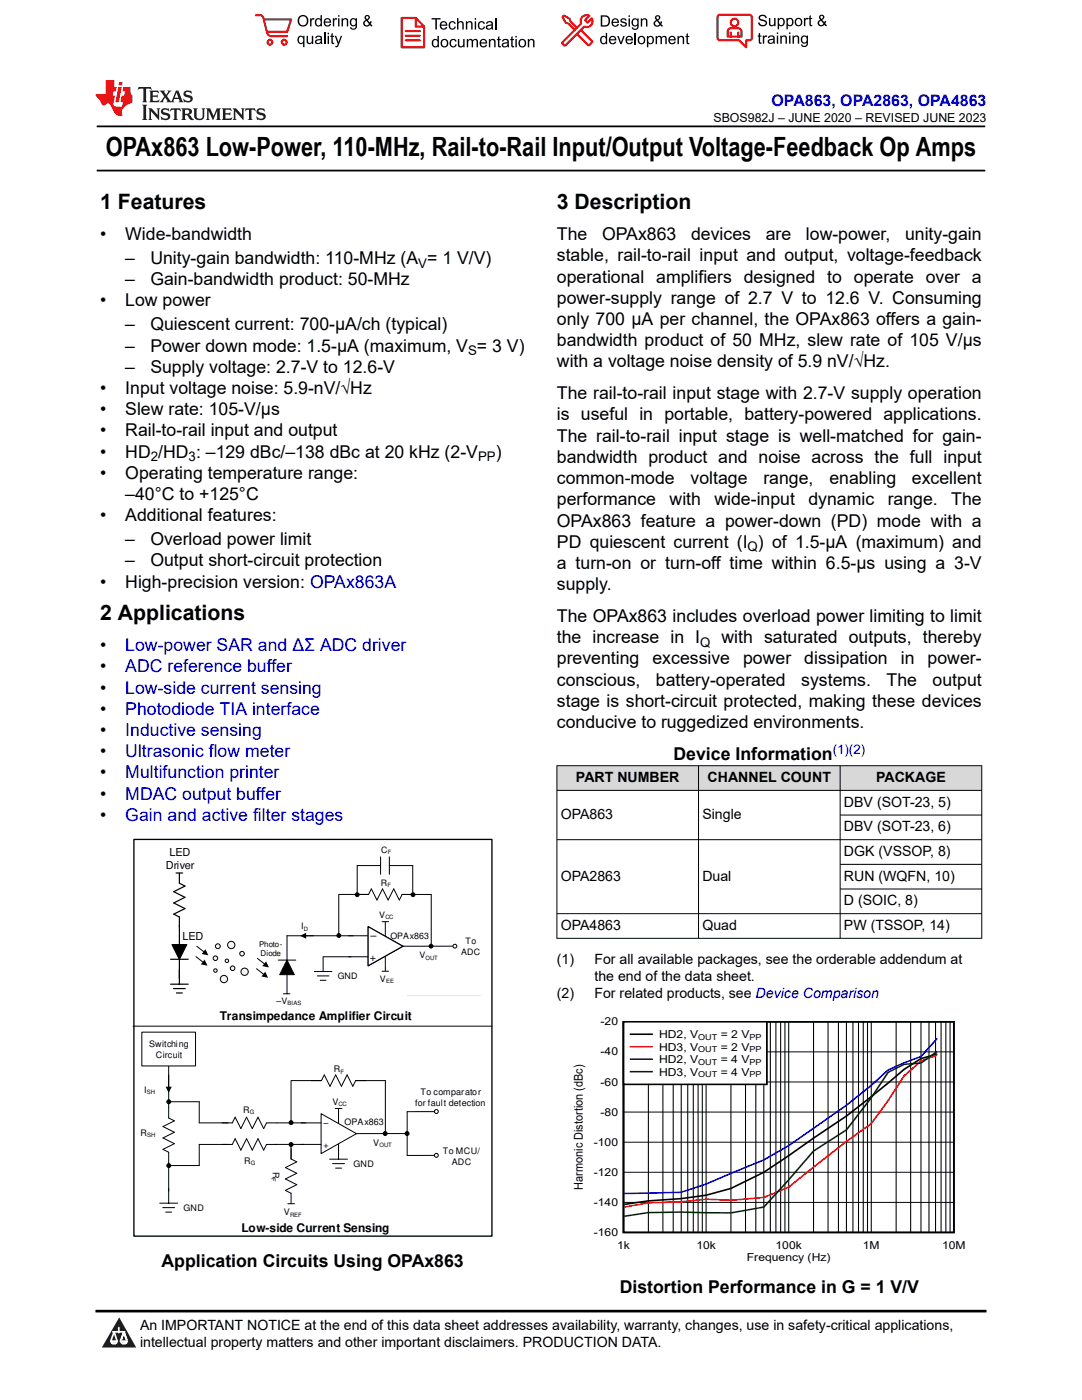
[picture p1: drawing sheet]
<svg xmlns="http://www.w3.org/2000/svg" width="216mm" height="279mm" viewBox="0 0 216 279" stroke-linecap="round" stroke-linejoin="round" font-family="sans-serif">
<defs><g id="words">
<text font-size="5.3" x="21.1" y="31.2">OPAx863 Low-Power, 110-MHz, Rail-to-Rail Input/Output Voltage-Feedback Op Amps</text>
<g font-size="4.2">
<text x="20" y="41.8">1 Features</text>
<text x="111.1" y="41.8">3 Description</text>
<text x="20" y="123.8">2 Applications</text>
</g>
<g font-size="3.5">
<text x="20" y="47.9">•</text>
<text x="25" y="47.9">Wide-bandwidth</text>
<text x="111.1" y="47.9">The</text>
<text x="120.1" y="47.9">OPAx863</text>
<text x="137.9" y="47.9">devices</text>
<text x="152.8" y="47.9">are</text>
<text x="160.8" y="47.9">low-power,</text>
<text x="180.6" y="47.9">unity-gain</text>
<text x="25" y="52.7">–</text>
<text x="30" y="52.7">Unity-gain bandwidth: 110-MHz (A = 1 V/V)</text>
<text x="111.1" y="52.2">stable, rail-to-rail input and output, voltage-feedback</text>
<text x="25" y="56.9">–</text>
<text x="30" y="56.9">Gain-bandwidth product: 50-MHz</text>
<text x="111.1" y="56.4">operational amplifiers designed to operate over a</text>
<text x="20" y="61.2">•</text>
<text x="25" y="61.2">Low power</text>
<text x="25" y="65.9">–</text>
<text x="30" y="65.9">Quiescent current: 700-µA/ch (typical)</text>
<text x="111.1" y="60.6">power-supply range of 2.7 V to 12.6 V. Consuming</text>
<text x="111.1" y="64.9">only 700 µA per channel, the OPAx863 offers a gain-</text>
<text x="25" y="70.2">–</text>
<text x="30" y="70.2">Power down mode: 1.5-µA (maximum, V = 3 V)</text>
<text x="111.1" y="69.1">bandwidth product of 50 MHz, slew rate of 105 V/µs</text>
<text x="25" y="74.4">–</text>
<text x="30" y="74.4">Supply voltage: 2.7-V to 12.6-V</text>
<text x="111.1" y="73.3">with a voltage noise density of 5.9 nV/√Hz.</text>
<text x="20" y="82.9">•</text>
<text x="20" y="78.6">•</text>
<text x="25" y="78.6">Input voltage noise: 5.9-nV/√Hz</text>
<text x="25" y="82.9">Slew rate: 105-V/µs</text>
<text x="111.1" y="79.7">The rail-to-rail input stage with 2.7-V supply operation</text>
<text x="111.1" y="83.9">is useful in portable, battery-powered applications.</text>
<text x="20" y="87.1">•</text>
<text x="25" y="87.1">Rail-to-rail input and output</text>
<text x="111.1" y="88.2">The rail-to-rail input stage is well-matched for gain-</text>
<text x="20" y="91.3">•</text>
<text x="20" y="95.6">•</text>
<text x="25" y="91.3">HD /HD : –129 dBc/–138 dBc at 20 kHz (2-V</text>
<text x="25" y="95.6">Operating temperature range:</text>
<text x="98.9" y="91.3">)</text>
<text x="111.1" y="92.4">bandwidth product and noise across the full input</text>
<text x="25" y="99.8">–40°C to +125°C</text>
<text x="111.1" y="100.9">performance</text>
<text x="111.1" y="96.6">common‑mode</text>
<text x="133.6" y="100.9">with</text>
<text x="137.8" y="96.6">voltage</text>
<text x="142.6" y="100.9">wide-input</text>
<text x="152.3" y="96.6">range,</text>
<text x="161.3" y="100.9">dynamic</text>
<text x="165.5" y="96.6">enabling</text>
<text x="177.1" y="100.9">range.</text>
<text x="182" y="96.6">excellent</text>
<text x="189.8" y="100.9">The</text>
<text x="20" y="104">•</text>
<text x="25" y="104">Additional features:</text>
<text x="111.1" y="105.1">OPAx863 feature a power-down (PD) mode with a</text>
<text x="25" y="108.8">–</text>
<text x="25" y="113">–</text>
<text x="30" y="108.8">Overload power limit</text>
<text x="30" y="113">Output short-circuit protection</text>
<text x="111.1" y="109.3">PD quiescent current (I ) of 1.5-µA (maximum) and</text>
<text x="111.1" y="113.6">a turn-on or turn-off time within 6.5-µs using a 3-V</text>
<text x="20" y="117.3">•</text>
<text x="25" y="117.3">High-precision version: OPAx863A</text>
<text x="111.1" y="117.8">supply.</text>
<text x="111.1" y="124.1">The OPAx863 includes overload power limiting to limit</text>
<text x="20" y="130">•</text>
<text x="111.1" y="128.4">the increase in I</text>
<text x="144" y="128.4">with saturated outputs, thereby</text>
<text x="20" y="134.2">•</text>
<text x="111.1" y="132.6">preventing</text>
<text x="111.1" y="136.8">conscious,</text>
<text x="130.2" y="132.6">excessive</text>
<text x="130.9" y="136.8">battery-operated</text>
<text x="148.3" y="132.6">power</text>
<text x="159.9" y="136.8">systems.</text>
<text x="160.5" y="132.6">dissipation</text>
<text x="176.9" y="136.8">The</text>
<text x="179.8" y="132.6">in</text>
<text x="185.1" y="132.6">power-</text>
<text x="186.1" y="136.8">output</text>
<text x="20" y="138.4">•</text>
<text x="20" y="142.7">•</text>
<text x="111.1" y="141.1">stage is short-circuit protected, making these devices</text>
<text x="20" y="146.9">•</text>
<text x="111.1" y="145.3">conducive to ruggedized environments.</text>
<text x="20" y="151.1">•</text>
<text x="20" y="155.4">•</text>
<text x="134.4" y="151.7">Device Information</text>
<text x="20" y="159.6">•</text>
<text x="20" y="163.8">•</text>
<text x="32.2" y="252.8">Application Circuits Using OPAx863</text>
<text x="123.7" y="258.1">Distortion Performance in G = 1 V/V</text>
</g>
<g font-size="3.5" fill="#00f">
<text x="25" y="130">Low-power SAR and ΔΣ ADC driver</text>
<text x="25" y="134.2">ADC reference buffer</text>
<text x="25" y="138.4">Low-side current sensing</text>
<text x="25" y="142.7">Photodiode TIA interface</text>
<text x="25" y="146.9">Inductive sensing</text>
<text x="25" y="151.1">Ultrasonic flow meter</text>
<text x="25" y="155.4">Multifunction printer</text>
<text x="25" y="159.6">MDAC output buffer</text>
<text x="25" y="163.8">Gain and active filter stages</text>
</g>
<text font-size="3.2" fill="#00f" x="154" y="21.1">OPA863, OPA2863, OPA4863</text>
<g font-size="2.8">
<text x="114.9" y="156.1">PART NUMBER</text>
<text x="141.2" y="156.1">CHANNEL COUNT</text>
<text x="168.4" y="161">DBV (SOT-23, 5)</text>
<text x="174.8" y="156.1">PACKAGE</text>
<text x="111.9" y="163.5">OPA863</text>
<text x="140.2" y="163.5">Single</text>
<text x="168.4" y="165.9">DBV (SOT-23, 6)</text>
<text x="168.4" y="170.9">DGK (VSSOP, 8)</text>
<text x="111.9" y="175.8">OPA2863</text>
<text x="140.2" y="175.8">Dual</text>
<text x="168.4" y="175.8">RUN (WQFN, 10)</text>
<text x="111.9" y="185.6">OPA4863</text>
<text x="140.2" y="185.6">Quad</text>
<text x="168.4" y="180.7">D (SOIC, 8)</text>
<text x="168.4" y="185.6">PW (TSSOP, 14)</text>
<text x="111.1" y="192.4">(1)</text>
<text x="118.6" y="192.4">For all available packages, see the orderable addendum at</text>
<text x="118.6" y="195.8">the end of the data sheet.</text>
<text x="111.1" y="199.2">(2)</text>
<text x="118.6" y="199.2">For related products, see Device Comparison</text>
<text x="27.9" y="265.5">An IMPORTANT NOTICE at the end of this data sheet addresses availability, warranty, changes, use in safety-critical applications,</text>
<text x="27.9" y="268.9">intellectual property matters and other important disclaimers. PRODUCTION DATA.</text>
</g>
<g font-size="2.6">
<text x="83.5" y="53.4">V</text>
<text x="93.4" y="70.9">S</text>
<text x="30.1" y="92">2</text>
<text x="37.6" y="92">3</text>
<text x="95.4" y="92">PP</text>
<text x="149.2" y="110">Q</text>
<text x="139.7" y="129.1">Q</text>
</g>
<text font-size="2.6" fill="#00f" x="166.2" y="150.5">(1)(2)</text>
<text font-size="2.5" x="142.4" y="24.3">SBOS982J – JUNE 2020 – REVISED JUNE 2023</text>
<g font-size="2.4">
<text x="43.9" y="203.6">Transimpedance Amplifier Circuit</text>
<text x="116.3" y="237.4" transform="rotate(-90 116.3 237.4)">Harmonic Distortion (dBc)</text>
<text x="48.2" y="245.9">Low-side Current Sensing</text>
</g>
<g font-size="2.2">
<text x="33.1" y="173.4">Driver</text>
<text x="33.9" y="170.9">LED</text>
<text x="36.4" y="187.6">LED</text>
<text x="73.8" y="191.8">+</text>
<text x="73.9" y="187.4">±</text>
<text x="119.8" y="204.6">-20</text>
<text x="131.5" y="207.2">HD2, V</text>
<text x="131.5" y="209.7">HD3, V</text>
<text x="143.8" y="209.7">= 2 V</text>
<text x="143.8" y="207.2">= 2 V</text>
<text x="119.8" y="210.6">-40</text>
<text x="131.5" y="212.2">HD2, V</text>
<text x="131.5" y="214.7">HD3, V</text>
<text x="143.8" y="212.2">= 4 V</text>
<text x="143.8" y="214.7">= 4 V</text>
<text x="119.8" y="216.6">-60</text>
<text x="119.8" y="222.6">-80</text>
<text x="118.5" y="228.7">-100</text>
<text x="118.5" y="234.7">-120</text>
<text x="118.5" y="240.7">-140</text>
<text x="118.5" y="246.7">-160</text>
<text x="123.1" y="249.2">1k</text>
<text x="138.9" y="249.2">10k</text>
<text x="149" y="251.7">Frequency (Hz)</text>
<text x="154.7" y="249.2">100k</text>
<text x="172.2" y="249.2">1M</text>
<text x="188" y="249.2">10M</text>
</g>
<g font-size="1.8">
<text x="76.1" y="170.2">C</text>
<text x="76" y="176.8">R</text>
<text x="60.1" y="185.5">I</text>
<text x="75.7" y="183.2">V</text>
<text x="77.9" y="187.4">OPAx863</text>
<text x="83.7" y="191.3">V</text>
<text x="92" y="190.6">ADC</text>
<text x="92.9" y="188.4">To</text>
<text x="67.4" y="195.4">GND</text>
<text x="75.8" y="195.9">V</text>
<text x="55.2" y="200.4">±V</text>
<text x="29.8" y="208.9">Switching</text>
<text x="31.1" y="211.1">Circuit</text>
<text x="66.6" y="214">R</text>
<text x="28.8" y="218.2">I</text>
<text x="66.3" y="220.4">V</text>
<text x="82.8" y="220.7">for fault detection</text>
<text x="83.9" y="218.5">To comparator</text>
<text x="28" y="226.7">R</text>
<text x="48.5" y="222.2">R</text>
<text x="64.6" y="224.8">±</text>
<text x="68.8" y="224.5">OPAx863</text>
<text x="48.7" y="232.3">R</text>
<text x="54.4" y="233.8" transform="rotate(90 54.4 233.8)">R</text>
<text x="64.6" y="229.1">+</text>
<text x="70.6" y="232.9">GND</text>
<text x="74.5" y="228.7">V</text>
<text x="88.4" y="230.3">To MCU/</text>
<text x="90.1" y="232.6">ADC</text>
<text x="36.6" y="241.7">GND</text>
<text x="56.6" y="242.6">V</text>
</g>
<g font-size="1.6">
<text x="51.7" y="188.9">Photo-</text>
<text x="52" y="190.8">Diode</text>
<text x="139.3" y="207.6">OUT</text>
<text x="149.5" y="207.6">PP</text>
<text x="139.3" y="212.5">OUT</text>
<text x="139.3" y="215">OUT</text>
<text x="139.3" y="210">OUT</text>
<text x="149.5" y="210">PP</text>
<text x="149.5" y="212.5">PP</text>
<text x="149.5" y="215">PP</text>
</g>
<g font-size="1.2">
<text x="77.4" y="170.5">F</text>
<text x="77.3" y="177.1">F</text>
<text x="60.6" y="185.7">D</text>
<text x="76.9" y="183.4">CC</text>
<text x="84.9" y="191.5">OUT</text>
<text x="77" y="196.2">EE</text>
<text x="57.4" y="200.7">BIAS</text>
<text x="68" y="214.2">F</text>
<text x="29.3" y="218.4">SH</text>
<text x="67.6" y="220.7">CC</text>
<text x="29.4" y="226.9">SH</text>
<text x="49.9" y="222.4">G</text>
<text x="50.1" y="232.5">G</text>
<text x="75.7" y="229">OUT</text>
<text x="54.2" y="235.2" transform="rotate(90 54.2 235.2)">F</text>
<text x="57.9" y="242.8">REF</text>
</g>
</g></defs>
<path d="M19.3 25.2h177.3M19.3 34h177.3" fill="none" stroke="#000" stroke-width=".35"/>
<path d="M26.7 167.5h71.5v79.2h-71.5z" fill-rule="evenodd" fill="#fff"/>
<path d="M26.7 167.5h71.5v79.2h-71.5z" fill="none" stroke="#000" stroke-width=".26"/>
<path d="M73.5 185l6.9 3.9-6.9 3.8z" fill="#91d050"/>
<path d="M67.6 178.6v8.2M67.6 178.5h5.9l.6-1.1 1.1 2.2 1.1-2.2 1.1 2.2 1.2-2.2 1.1 2.2 .5-1.1h5.8v10.3M57.3 186.8h16.2M64.5 190.9h9M73.5 185l6.9 3.9-6.9 3.8zM80.4 188.8v.1M90.3 188.8h-9.9" fill="none" stroke="#000" stroke-width=".2"/>
<circle cx="90.8" cy="188.8" r=".38" fill="#fff"/>
<g fill="none" stroke="#000" stroke-width=".2">
<path d="M75.9 172.7h-4.6v5.8M75.9 171v3.5M77.7 172.7h4.7v5.8M77.7 171v3.5M53.5 194.3l-1.5 1.1M53.5 196l-1.5 1.2M55.5 191.6h3.5M56.5 198.3h1.4M57.3 191.6l1.4 2.9h-2.9zM57.3 186.7v4.9M57.3 194.5v3.8M60.9 186.8h1.6"/>
<path d="M62.7 193.9h3.5M63.3 194.8h2.3M63.9 195.6h1.2M64.5 191v2.9M76.2 193.8h1.3M76.2 183.9h1.3M76.9 184v2.9M76.9 190.9v2.9M81.2 195.8h14.8v2.7h-14.8z"/>
<circle cx="71.3" cy="178.6" r=".38"/>
<circle cx="82.4" cy="178.6" r=".38"/>
<circle cx="67.6" cy="186.7" r=".38"/>
<circle cx="86" cy="188.8" r=".38"/>
<circle cx="90.8" cy="188.8" r=".38"/>
</g>
<g fill="#000">
<path d="M34.3 188.5h3l-1.5 2.9zM53 193.9l1.4-.2-.6 1.2zM53 195.7l1.4-.3-.6 1.2zM57.3 191.6l1.4 2.9h-2.9zM59.9 186.8l1.2-.6v1.1z"/>
<circle cx="71.3" cy="178.6" r=".38"/>
<circle cx="82.4" cy="178.6" r=".38"/>
<circle cx="67.6" cy="186.7" r=".38"/>
<circle cx="86" cy="188.8" r=".38"/>
</g>
<path d="M35.1 174.2h1.3M35.8 174.3v2l1.1 .5-2.2 1.2 2.2 1.1-2.2 1.1 2.2 1.1-2.2 1.1 1.1 .6v2M34 191.4h3.6M34 196.4h3.6M34.3 188.5h3l-1.5 2.9zM34.6 197.3h2.4M35.2 198.2h1.2M35.8 184.7v3.8M35.8 191.4v5" fill="none" stroke="#000" stroke-width=".24"/>
<path d="M51.7 193.3h2.9v4.3h-2.9z" fill-rule="evenodd" fill="#fff"/>
<path d="M51.2 193.3l1.5 1.2M51.4 191.3l1.4 1.1" fill="none" stroke="#000" stroke-width=".2"/>
<path d="M52.9 193.9l.6 1.2-1.3-.2zM53.1 191.9l.6 1.2-1.4-.3z" fill="#000"/>
<circle cx="46.1" cy="188.6" r=".73" fill="#f5f5f5"/>
<circle cx="46.1" cy="188.6" r=".73" fill="none" stroke="#000" stroke-width=".2"/>
<circle cx="48.8" cy="193.9" r=".73" fill="#f5f5f5"/>
<circle cx="48.8" cy="193.9" r=".73" fill="none" stroke="#000" stroke-width=".2"/>
<circle cx="44.7" cy="195.4" r=".73" fill="#f5f5f5"/>
<circle cx="44.7" cy="195.4" r=".73" fill="none" stroke="#000" stroke-width=".2"/>
<circle cx="45.3" cy="191.8" r=".35" fill="#f5f5f5"/>
<circle cx="45.3" cy="191.8" r=".35" fill="none" stroke="#000" stroke-width=".2"/>
<circle cx="48.3" cy="190.3" r=".46" fill="#f5f5f5"/>
<circle cx="48.3" cy="190.3" r=".46" fill="none" stroke="#000" stroke-width=".2"/>
<circle cx="46.4" cy="193.2" r=".46" fill="#f5f5f5"/>
<circle cx="46.4" cy="193.2" r=".46" fill="none" stroke="#000" stroke-width=".2"/>
<circle cx="43" cy="191.2" r=".46" fill="#f5f5f5"/>
<circle cx="43" cy="191.2" r=".46" fill="none" stroke="#000" stroke-width=".2"/>
<circle cx="43" cy="193.7" r=".35" fill="#f5f5f5"/>
<g fill="none" stroke="#000" stroke-width=".2">
<path d="M39.1 190.9l1.5 1.2M39.3 188.8l1.4 1.2"/>
<circle cx="43" cy="193.7" r=".35"/>
</g>
<path d="M40.8 191.5l.6 1.2-1.3-.2zM41 189.4l.6 1.3-1.3-.3z" fill="#000"/>
<circle cx="43.5" cy="188.8" r=".49" fill="#f5f5f5"/>
<circle cx="43.5" cy="188.8" r=".49" fill="none" stroke="#000" stroke-width=".2"/>
<path d="M73.4 184.9l7 3.9-7 4z" fill="#fff"/>
<path d="M73.4 184.9l7 3.9-7 4zM80.4 188.8v.1" fill="none" stroke="#000" stroke-width=".24"/>
<path d="M79.9 194.7h17.5v3.8h-17.5z" fill-rule="evenodd" fill="#fff"/>
<path d="M79.9 194.7h17.5v3.8h-17.5z" fill="none" stroke="#fff" stroke-width=".26"/>
<path d="M64.1 222.3l7 3.9-7 4z" fill="#fff"/>
<path d="M60.1 224.1h4M60.1 228.4h4M64.1 222.3l7 3.9-7 4zM71.1 226.2v.1" fill="none" stroke="#000" stroke-width=".2"/>
<g fill="#fff">
<path d="M64.5 227.6h1.3v1.6h-1.3z" fill-rule="evenodd"/>
<path d="M64.5 223.3h1.3v1.6h-1.3z" fill-rule="evenodd"/>
</g>
<g fill="none" stroke="#000" stroke-width=".2">
<path d="M33.7 219.9h6.1v4.2h6.6l.5-1.1 1.2 2.2 1.1-2.2 1.1 2.2 1.2-2.2 1.1 2.2 .6-1.1h7.8M33.7 212.7v10.4l1.1 .6-2.3 1.1 2.3 1.2-2.3 1.1 2.3 1.1-2.3 1.2 1.2 .6v2M58.1 215.7v8.4M58.1 215.7h6l.6-1.2 1.1 2.3 1.2-2.3 1.1 2.3 1.2-2.3 1.1 2.3 .6-1.1h5.9v10.5M33.7 237.1v3M44.3 228.4h2.1l.5-1.1 1.2 2.2 1.1-2.2 1.1 2.2 1.2-2.2 1.1 2.2 .6-1.1h2M45.5 228.4h-5.7v4.2h-6.1M54.9 228.4h5.7M58.1 228.4v2.9M58.1 231.3l1.1 .6-2.3 1.1 2.3 1.2-2.3 1.1 2.3 1.1-2.3 1.2 1.2 .5v2.1M58.1 229.3v2M81.2 226.2h-10.1"/>
<path d="M31.9 240.1h3.5M32.5 241h2.3M33.1 241.9h1.2M57.4 240.2h1.4"/>
</g>
<circle cx="87.1" cy="230.6" r=".39" fill="#fff"/>
<g fill="none" stroke="#000" stroke-width=".2">
<path d="M86.6 221.9h-5.4v8.7h5.4"/>
<circle cx="87.1" cy="230.6" r=".39"/>
</g>
<circle cx="87.1" cy="221.8" r=".39" fill="#fff"/>
<circle cx="87.1" cy="221.8" r=".39" fill="none" stroke="#000" stroke-width=".2"/>
<path d="M28.3 206h10.7v6.7h-10.7z" fill-rule="evenodd" fill="#fff"/>
<g fill="none" stroke="#000" stroke-width=".2">
<path d="M26.6 204.8h71.6M28.3 206h10.7v6.7h-10.7zM33.7 214.5v2.5M33.7 232v5.7M65.8 231.3h3.5M66.4 232.2h2.3M66.9 221.2h1.3M67 233.1h1.1M67.5 221.3l.1 2.9M67.6 228.4v2.9"/>
<circle cx="33.7" cy="219.9" r=".39"/>
<circle cx="33.7" cy="232.6" r=".39"/>
<circle cx="58.1" cy="224" r=".39"/>
<circle cx="58.1" cy="228.4" r=".39"/>
<circle cx="76.9" cy="226.2" r=".39"/>
<circle cx="81.2" cy="226.2" r=".39"/>
</g>
<g fill="#000">
<path d="M33 216.9h1.3l-.6 1.2z"/>
<circle cx="33.7" cy="219.9" r=".39"/>
<circle cx="33.7" cy="232.6" r=".39"/>
<circle cx="58.1" cy="224" r=".39"/>
<circle cx="58.1" cy="228.4" r=".39"/>
<circle cx="76.9" cy="226.2" r=".39"/>
<circle cx="81.2" cy="226.2" r=".39"/>
</g>
<g fill="#d8d8d8">
<path d="M111.1 152.8h84.8v4.9h-84.8z" fill-rule="evenodd"/>
<path d="M111.2 152.9h28.1v4.8h-28.1z" fill-rule="evenodd"/>
<path d="M139.4 152.9h28.2v4.8h-28.2z" fill-rule="evenodd"/>
<path d="M167.7 152.9h28.1v4.8h-28.1z" fill-rule="evenodd"/>
</g>
<g fill="none" stroke="#000" stroke-width=".2">
<path d="M111.1 152.8h84.9M111.1 157.7h84.9M111.1 152.8v34.5M139.4 152.8v34.5M167.6 152.8v34.5M195.9 152.8v34.5M111.1 167.6h84.9M167.6 162.7h28.4M167.6 172.5h28.4M167.6 177.4h28.4M111.1 187.3h84.9M196 182.3h-84.9"/>
<path d="M124.4 215.9h65.9M124.4 209.9h65.9M129.4 203.9v42.1M132.3 203.9v42.1M134.3 203.9v42.1M135.9 203.9v42.1M137.2 203.9v42.1M138.3 203.9v42.1M139.3 203.9v42.1M140.1 203.9v42.1M140.9 203.9v42.1M145.8 203.9v42.1"/>
<path d="M148.8 203.9v42.1M150.8 203.9v42.1M152.4 203.9v42.1M153.7 203.9v42.1M154.8 203.9v42.1M155.8 203.9v42.1M156.6 203.9v42.1M157.4 203.9v42.1M162.3 203.9v42.1M165.2 203.9v42.1M167.3 203.9v42.1M168.9 203.9v42.1"/>
<path d="M170.2 203.9v42.1M171.3 203.9v42.1M172.3 203.9v42.1M173.1 203.9v42.1M173.9 203.9v42.1M178.8 203.9v42.1M181.7 203.9v42.1M183.8 203.9v42.1M185.4 203.9v42.1M186.7 203.9v42.1M187.8 203.9v42.1M188.7 203.9v42.1"/>
<path d="M189.6 203.9v42.1M124.4 240h65.9M124.4 233.9h65.9M124.4 227.9h65.9M124.4 221.9h65.9"/>
</g>
<path d="M124.4 203.9h65.9v42.1h-65.9zM187 210.3l-3.2 1-3.4 2.1a159.8 159.8 0 0 1-18.1 13.7l-9.9 6.8-6.6 3.3-4.9 1.3-5 .7-6.5 .5-4.8 .7" fill="none" stroke="#000" stroke-width=".33"/>
<path d="M187 210.6l-3.2 1.2-3.4 2.9-3.2 4.9-3.3 4.6-5 3.6-11.5 9.1-5 2.1-6.6 .5-4.9-.2-5 .5-6.5 .3-4.8 .8" fill="none" stroke="#f00" stroke-width=".33"/>
<path d="M187 207.2l-3.2 3.7-3.4 1.2-3.2 1.4-3.3 3.1-5 4-11.5 8-5 2.9-11.5 4.8-5 1.6-11.3 .3" fill="none" stroke="#00f" stroke-width=".33"/>
<path d="M187 209.8l-3.2 2.4-3.4 .2-3.2 1.6-3.3 5.1-5 6.4-6.6 4.2-4.9 5.8-5 5.4-6.6 1.2-9.9-.2-6.5 .1-4.8 .7" fill="none" stroke="#008000" stroke-width=".33"/>
<path d="M124.4 203.9h28.6v12.5h-28.6z" fill-rule="evenodd" fill="#fff"/>
<path d="M124.4 203.9h28.6v12.5h-28.6zM125.8 206.4h4.3" fill="none" stroke="#000" stroke-width=".33"/>
<path d="M125.8 208.9h4.3" fill="none" stroke="#f00" stroke-width=".33"/>
<path d="M125.8 211.4h4.3" fill="none" stroke="#00f" stroke-width=".33"/>
<path d="M125.8 213.9h4.3" fill="none" stroke="#008000" stroke-width=".33"/>
<path d="M0 0h215.9v23.8h-215.9z" fill-rule="evenodd" fill="#fff"/>
<path d="M27.7 17.4l-.2 .6 .5-.3h.6v.1v2.2l-.2 .4h1l-.2-.4v-2.2v-.1h.5l.5 .3-.1-.6zM29.8 18.1l.2 .4v1.5l-.2 .4h1.9l.1-.6a1.08 1.08 0 0 1-1.3 .2v-.7h.6l.4 .2v-.6l-.4 .2h-.6v-.6l.2-.1a1 1 0 0 1 1 .2l-.1-.5zM31.8 18.1l1 1.1-1 1.2h.9l-.2-.2 .4-.7 .5 .7-.2 .2h1.6l-.2-.2 .1-.4h1l.1 .4-.1 .2h.9l-.2-.3-.8-2h-.5l-1 2.2-.8-1.1 .9-1.1h-.8l.2 .2-.5 .7-.3-.7 .1-.2zM35.2 18.5l.4 1h-.8zM36.8 18.2a.65 .65 0 0 0-.2 .7 .65 .65 0 0 0 .6 .5l.7 .2 .1 .2a.79 .79 0 0 1-.7 .4 .79 .79 0 0 1-.7-.5l.1 .7 .2-.1a.93 .93 0 0 0 1.1 .1 .93 .93 0 0 0 .4-1 1.46 1.46 0 0 0-1.2-.6l-.1-.3a1.09 1.09 0 0 1 1.2 .2l-.2-.6-.1 .1-.6-.2zM28.4 20.9l.2 .4v2.3l-.2 .3h1l-.2-.3v-2.3l.2-.4zM29.6 21.6l.2 .4v1.6l-.2 .3h.8l-.3-.3v-1.4l1.7 1.8v-2l.2-.4h-.8l.2 .2 .1 1.1-1.2-1.3zM32.3 21.8a.65 .65 0 0 0-.2 .7 .65 .65 0 0 0 .7 .4l.6 .2 .1 .2a.79 .79 0 0 1-.7 .4 .79 .79 0 0 1-.7-.5l.1 .7 .2-.1a.93 .93 0 0 0 1.1 .1 .93 .93 0 0 0 .4-.9 1.46 1.46 0 0 0-1.2-.6l-.1-.4a1.09 1.09 0 0 1 1.2 .2l-.2-.6-.1 .1-.6-.1zM34.1 21.6l-.1 .7a.63 .63 0 0 1 .7-.4l.1 1.7-.3 .3h1l-.2-.3v-1.7a.66 .66 0 0 1 .8 .4l-.1-.7zM36.2 21.6l.2 .4v1.6l-.2 .3h.9l-.2-.2v-.7h.5l.1 .2a.79 .79 0 0 0 1.2 .6l-1-.9a.61 .61 0 0 0 .6-.6 .61 .61 0 0 0-.5-.6zM36.9 21.9h.2a.47 .47 0 0 1 .5 .1 .47 .47 0 0 1 .1 .5l-.2 .2h-.6zM38.5 21.6l.2 .2a2.27 2.27 0 0 0 .4 2 1.04 1.04 0 0 0 1.7-.7v-1.3l.2-.2h-.8l.2 .4v1.1a.6 .6 0 0 1-.6 .6 .6 .6 0 0 1-.6-.6v-1.1l.3-.4zM41.1 21.6l.2 .4v1.6l-.2 .3h.7l-.2-.3v-1.5l.9 1.9 .8-1.9v1.5l-.2 .3h1l-.3-.3v-1.6l.3-.4h-.8l-.7 1.5-.7-1.5zM44.3 21.6l.2 .4v1.6l-.2 .3h1.9l.1-.5a1.09 1.09 0 0 1-1.3 .1v-.6h.6l.4 .1v-.6l-.4 .2h-.6v-.6l.2-.1a1.01 1.01 0 0 1 1 .3l-.1-.6zM46.4 21.6l.3 .4v1.6l-.3 .3h.8l-.2-.3v-1.4l1.6 1.8v-2l.2-.4h-.7l.2 .2v1.1l-1.2-1.3zM49 21.6l-.1 .7a.63 .63 0 0 1 .8-.4v1.7l-.3 .3h1l-.2-.3v-1.7a.66 .66 0 0 1 .8 .4l-.1-.7zM51.4 21.8a.65 .65 0 0 0-.2 .7 .65 .65 0 0 0 .6 .4l.6 .2 .2 .2a.79 .79 0 0 1-.8 .4 .79 .79 0 0 1-.6-.5l.1 .7 .2-.1a.93 .93 0 0 0 1 .1 .93 .93 0 0 0 .5-.9 1.46 1.46 0 0 0-1.3-.6l-.1-.4a1.09 1.09 0 0 1 1.3 .2l-.2-.6-.2 .1-.5-.1z" fill="#231f20"/>
<path d="M21.1 16v2.8h-2.1l.1 .3 .9 1a.95 .95 0 0 0 .9 .9 .59 .59 0 0 1 .6-.4 .59 .59 0 0 1 .5 .4l.4 .8a1.59 1.59 0 0 0 2.1 1.3 1.61 1.61 0 0 1 1-2.2l1-.4-.1-1.5a1.59 1.59 0 0 1-.4-1.6h-1.4l-.2 .9h.5l-.1 .8h-.5l-.2 1v.2l.4 .1-.2 .9h-.6a.73 .73 0 0 1-1.1-.7l.3-1.5h-.5l.2-.8h.5l.2-.9h-.5v-1.4zM23.6 17.4l-.6 3h.7l.6-3zM23.8 16.4l-.1 .7h.7l.1-.7z" fill="#ed1c24"/>
<g fill="#000">
<path d="M59.4 4.2a1.12 1.12 0 0 1 2.2 0 1.12 1.12 0 0 1-2.2 0zM59.9 3.5a.89 .89 0 0 0-.1 1.1 .89 .89 0 0 0 1.1 .4 .88 .88 0 0 0 .3-1.3 .88 .88 0 0 0-1.3-.2z" fill-rule="evenodd"/>
<path d="M59.5 7.3l.5-.2 .5 .3v-.3h.3v2.3h-.3v-.8a.74 .74 0 0 1-1 0 .74 .74 0 0 1-.1-1zM59.8 7.5a.57 .57 0 0 0-.2 .7 .57 .57 0 0 0 .8 .2 .57 .57 0 0 0 .1-.7 .57 .57 0 0 0-.7-.2z" fill-rule="evenodd"/>
<path d="M61.9 3.6h.2v.3l.2-.2 .3-.1 .2 .1-.1 .3a.36 .36 0 0 0-.5 0 .36 .36 0 0 0 0 .4v.9h-.3z" fill-rule="evenodd"/>
<path d="M61.2 7.1h.3v.9a.41 .41 0 0 0 .4 .6 .41 .41 0 0 0 .3-.6v-.9h.3v1.7h-.2v-.3a.58 .58 0 0 1-.7 .3 .58 .58 0 0 1-.4-.6z" fill-rule="evenodd"/>
<path d="M63 3.8l.5-.2 .5 .2v-.8h.2v2.3h-.2v-.2a.75 .75 0 0 1-1-.1 .75 .75 0 0 1-.1-1zM63.2 4a.57 .57 0 0 0-.1 .7 .57 .57 0 0 0 .8 .2 .57 .57 0 0 0 .1-.7 .57 .57 0 0 0-.8-.2z" fill-rule="evenodd"/>
<path d="M63 7.3a.74 .74 0 0 1 1-.1 .74 .74 0 0 1 .3 .9v.7h-.3v-.2a.57 .57 0 0 1-.8 .2 .57 .57 0 0 1-.2-.8l1-.3a.41 .41 0 0 0-.4-.4 .41 .41 0 0 0-.4 .4l-.3-.1zM63.2 8.2a.35 .35 0 0 0 .2 .5 .35 .35 0 0 0 .5-.3l.1-.4z" fill-rule="evenodd"/>
<path d="M65.4 6.5h.3v.3h-.3zM65.4 7.1h.3v1.7h-.3z" fill-rule="evenodd"/>
<path d="M64.8 3.8a.76 .76 0 0 1 .9-.1 .76 .76 0 0 1 .4 .8h-1.2a.47 .47 0 0 0 .3 .6 .47 .47 0 0 0 .6-.4l.3 .1a.82 .82 0 0 1-1.3 .3 .82 .82 0 0 1 0-1.3zM65 4l-.1 .3h.9l-.3-.4z" fill-rule="evenodd"/>
<path d="M66.4 3.6h.3v.3l.1-.2 .4-.1 .1 .1-.1 .3a.36 .36 0 0 0-.4 0 .36 .36 0 0 0-.1 .4v.9h-.3z" fill-rule="evenodd"/>
<path d="M66.1 6.7l.3-.1v.5h.3v.3h-.3v.9l.1 .2h.2v.3a.41 .41 0 0 1-.4-.1 .41 .41 0 0 1-.2-.4v-.9h-.2v-.3h.2z" fill-rule="evenodd"/>
<path d="M66.8 7.1h.3l.4 1.4 .5-1.4h.3l-.6 1.7a.57 .57 0 0 1-.8 .6v-.3a.37 .37 0 0 0 .5-.3z" fill-rule="evenodd"/>
<path d="M67.5 3h.2v.3h-.2zM67.5 3.6h.2v1.7h-.2z" fill-rule="evenodd"/>
<path d="M68.2 3.6h.2v.3a.58 .58 0 0 1 .7-.3 .58 .58 0 0 1 .4 .7v1h-.3v-1a.4 .4 0 0 0-.4-.5 .4 .4 0 0 0-.4 .6v.9h-.2z" fill-rule="evenodd"/>
<path d="M70 3.8l.5-.2 .5 .2v-.2h.2v1.5a.71 .71 0 0 1-.5 .8 .71 .71 0 0 1-.8-.5h.2a.46 .46 0 0 0 .6 .3 .46 .46 0 0 0 .3-.6 .78 .78 0 0 1-1.1-.2 .78 .78 0 0 1 .1-1.1zM70.2 4a.53 .53 0 0 0-.1 .8 .53 .53 0 0 0 .8 0 .54 .54 0 0 0 0-.7 .54 .54 0 0 0-.7-.1z" fill-rule="evenodd"/>
<path d="M72.9 3.1a.53 .53 0 0 1 .8 .1 .53 .53 0 0 1-.3 .8l.4 .5 .1-.3 .3 .1-.2 .5 .3 .3-.2 .2-.3-.3a.71 .71 0 0 1-1.2 .1 .71 .71 0 0 1 .4-1.1l-.3-.5zM73 3.5a.3 .3 0 0 0 .6 0 .3 .3 0 0 0-.6 0zM72.9 4.3a.45 .45 0 0 0 0 .7 .45 .45 0 0 0 .7-.2l-.5-.6z" fill-rule="evenodd"/>
<path d="M86.1 3.6h1.8v.3h-.7v2h-.3v-2h-.8z" fill-rule="evenodd"/>
<path d="M86.3 8l.5-.2 .5 .2v-.8h.3v2.2h-.3v-.2a.76 .76 0 0 1-1 0 .76 .76 0 0 1-.1-1zM86.6 8.1a.58 .58 0 0 0-.2 .8 .58 .58 0 0 0 .8 .2 .58 .58 0 0 0 .1-.8 .58 .58 0 0 0-.7-.2z" fill-rule="evenodd"/>
<path d="M88.2 7.9a.81 .81 0 0 1 1.1 .2 .81 .81 0 0 1-.2 1.1 .81 .81 0 0 1-1.1-.1l-.1-.8zM88.3 8.1a.57 .57 0 0 0 0 .9 .57 .57 0 0 0 .8 0 .57 .57 0 0 0 0-.8 .57 .57 0 0 0-.8-.1z" fill-rule="evenodd"/>
<path d="M88 4.4a.77 .77 0 0 1 .9-.1 .77 .77 0 0 1 .4 .8h-1.3a.48 .48 0 0 0 .4 .6 .48 .48 0 0 0 .6-.3h.3a.83 .83 0 0 1-1.3 .4 .83 .83 0 0 1 0-1.4zM88.2 4.6l-.2 .3h1l-.3-.4z" fill-rule="evenodd"/>
<path d="M89.7 4.4a.7 .7 0 0 1 1.2 .3l-.2 .1a.45 .45 0 0 0-.6-.3 .45 .45 0 0 0-.3 .6 .45 .45 0 0 0 .3 .6 .45 .45 0 0 0 .6-.4h.3a.76 .76 0 0 1-1.1 .6 .76 .76 0 0 1-.3-1.1z" fill-rule="evenodd"/>
<path d="M89.9 8a.7 .7 0 0 1 1.2 .3h-.3a.45 .45 0 0 0-.5-.3 .45 .45 0 0 0-.3 .6 .45 .45 0 0 0 .3 .6 .45 .45 0 0 0 .6-.4l.2 .1a.76 .76 0 0 1-1 .5 .76 .76 0 0 1-.4-1.1z" fill-rule="evenodd"/>
<path d="M91.2 3.6h.3v.8a.59 .59 0 0 1 .7-.2 .59 .59 0 0 1 .3 .7v1h-.2v-1a.4 .4 0 0 0-.5-.4 .4 .4 0 0 0-.3 .5v.9h-.3z" fill-rule="evenodd"/>
<path d="M91.4 7.8h.2v.9a.41 .41 0 0 0 .5 .5 .41 .41 0 0 0 .3-.5v-.9h.3v1.6h-.3v-.2a.58 .58 0 0 1-.7 .3 .58 .58 0 0 1-.3-.7z" fill-rule="evenodd"/>
<path d="M93 4.2h.2v.3a.59 .59 0 0 1 .7-.3 .59 .59 0 0 1 .4 .7v1h-.3v-1a.41 .41 0 0 0-.4-.5 .41 .41 0 0 0-.4 .6v.9h-.2z" fill-rule="evenodd"/>
<path d="M93.1 7.8h.3v.2a.56 .56 0 0 1 1 0 .54 .54 0 0 1 .6-.2 .54 .54 0 0 1 .4 .5v1.1h-.3v-1a.34 .34 0 0 0-.3-.4 .34 .34 0 0 0-.4 .3v1.1h-.3v-1a.38 .38 0 0 0-.5-.4 .38 .38 0 0 0-.2 .6v.8h-.3z" fill-rule="evenodd"/>
<path d="M94.7 3.6h.3v.3h-.3zM94.7 4.2h.3v1.7h-.3z" fill-rule="evenodd"/>
<path d="M95.5 4.4a.7 .7 0 0 1 1.3 .3l-.3 .1a.45 .45 0 0 0-.6-.3 .45 .45 0 0 0-.3 .6 .45 .45 0 0 0 .3 .6 .45 .45 0 0 0 .6-.4h.3a.76 .76 0 0 1-1.1 .6 .76 .76 0 0 1-.3-1.1z" fill-rule="evenodd"/>
<path d="M95.9 8a.77 .77 0 0 1 .9-.2 .77 .77 0 0 1 .4 .9h-1.2a.48 .48 0 0 0 .3 .5 .48 .48 0 0 0 .6-.3h.3a.83 .83 0 0 1-1.3 .4 .83 .83 0 0 1 0-1.3zM96.1 8.1l-.1 .4h.9l-.2-.5z" fill-rule="evenodd"/>
<path d="M97.5 7.8h.3v.2a.59 .59 0 0 1 .7-.2 .59 .59 0 0 1 .4 .6v1h-.3v-1a.41 .41 0 0 0-.5-.4 .41 .41 0 0 0-.3 .5v.9h-.3z" fill-rule="evenodd"/>
<path d="M97.1 4.4a.74 .74 0 0 1 1-.1 .74 .74 0 0 1 .3 .9v.7h-.3v-.2a.59 .59 0 0 1-.8 .2 .59 .59 0 0 1-.3-.8l1.1-.3a.42 .42 0 0 0-.4-.4 .42 .42 0 0 0-.5 .4l-.2-.1zM97.3 5.3a.36 .36 0 0 0 .2 .5 .36 .36 0 0 0 .5-.2l.1-.5z" fill-rule="evenodd"/>
<path d="M99.4 7.4l.2-.2v.6h.3v.2h-.3v1l.1 .2h.2l.1 .2a.41 .41 0 0 1-.5 0 .41 .41 0 0 1-.1-.4v-1h-.2v-.2h.2z" fill-rule="evenodd"/>
<path d="M100.3 8a.74 .74 0 0 1 .9-.2 .74 .74 0 0 1 .3 .9l.1 .7h-.3v-.2a.59 .59 0 0 1-.8 .3 .59 .59 0 0 1-.3-.8l1-.3a.42 .42 0 0 0-.3-.4 .42 .42 0 0 0-.5 .3h-.3zM100.5 8.8a.36 .36 0 0 0 .1 .5 .36 .36 0 0 0 .5-.2l.2-.5z" fill-rule="evenodd"/>
<path d="M102 7.4l.3-.2v.6h.3v.2h-.3v1l.1 .2h.2v.2a.41 .41 0 0 1-.5 0 .41 .41 0 0 1-.1-.4v-1h-.2v-.2h.2z" fill-rule="evenodd"/>
<path d="M102.8 7.2h.3v.3h-.3zM102.8 7.8h.3v1.6h-.3z" fill-rule="evenodd"/>
<path d="M103.7 7.9a.81 .81 0 0 1 1.1 .2 .81 .81 0 0 1-.1 1.1 .81 .81 0 0 1-1.2-.1v-.8zM103.9 8.1a.57 .57 0 0 0-.1 .9 .57 .57 0 0 0 .8 0 .57 .57 0 0 0 0-.8 .57 .57 0 0 0-.7-.1z" fill-rule="evenodd"/>
<path d="M105.3 7.8h.3v.2a.59 .59 0 0 1 .7-.2 .59 .59 0 0 1 .4 .6v1h-.3v-1a.41 .41 0 0 0-.5-.4 .41 .41 0 0 0-.3 .5v.9h-.3z" fill-rule="evenodd"/>
<path d="M119.9 3.1h.7a1.12 1.12 0 0 1 1.1 1.1 1.12 1.12 0 0 1-1 1.1h-.8zM120.2 3.3v1.7h.4a.86 .86 0 0 0 .8-.8 .86 .86 0 0 0-.8-.9z" fill-rule="evenodd"/>
<path d="M119.9 7.4l.5-.3 .5 .3v-.8h.2v2.2h-.2v-.2a.75 .75 0 0 1-1 0 .75 .75 0 0 1-.1-1zM120.1 7.5a.57 .57 0 0 0-.1 .8 .57 .57 0 0 0 .8 .2 .57 .57 0 0 0 .1-.8 .57 .57 0 0 0-.8-.2z" fill-rule="evenodd"/>
<path d="M121.7 7.4a.76 .76 0 0 1 .9-.2 .76 .76 0 0 1 .4 .9h-1.2a.47 .47 0 0 0 .3 .5 .47 .47 0 0 0 .6-.3h.3a.82 .82 0 0 1-1.3 .4 .82 .82 0 0 1 0-1.3zM121.9 7.5l-.1 .3h.9l-.3-.4z" fill-rule="evenodd"/>
<path d="M122.2 3.9a.76 .76 0 0 1 .9-.2 .76 .76 0 0 1 .4 .9h-1.2a.47 .47 0 0 0 .4 .5 .47 .47 0 0 0 .5-.3h.3a.82 .82 0 0 1-1.3 .4 .82 .82 0 0 1 0-1.3zM122.5 4l-.2 .3h.9l-.2-.4z" fill-rule="evenodd"/>
<path d="M123.9 3.8a.71 .71 0 0 1 1.1 .3h-.2a.32 .32 0 0 0-.4-.3 .32 .32 0 0 0-.3 .4h.1a.75 .75 0 0 1 .9 .8 .72 .72 0 0 1-.7 .3 .72 .72 0 0 1-.7-.5h.3a.36 .36 0 0 0 .4 .4 .36 .36 0 0 0 .3-.5 .8 .8 0 0 1-.9-.7z" fill-rule="evenodd"/>
<path d="M123.2 7.2h.3l.4 1.3 .5-1.3h.3l-.7 1.6h-.2z" fill-rule="evenodd"/>
<path d="M125.4 3.1h.3v.3h-.3zM125.4 3.7h.3v1.6h-.3z" fill-rule="evenodd"/>
<path d="M125 7.4a.76 .76 0 0 1 .9-.2 .76 .76 0 0 1 .4 .9h-1.2a.47 .47 0 0 0 .3 .5 .47 .47 0 0 0 .6-.3h.3a.82 .82 0 0 1-1.3 .4 .82 .82 0 0 1 0-1.3zM125.2 7.5l-.1 .3h.9l-.2-.4z" fill-rule="evenodd"/>
<path d="M126.2 3.9l.5-.3 .5 .3v-.2h.2v1.4a.71 .71 0 0 1-.5 .8 .71 .71 0 0 1-.8-.5l.2 .1a.46 .46 0 0 0 .6 .2 .46 .46 0 0 0 .3-.6 .78 .78 0 0 1-1.1-.1 .78 .78 0 0 1 .1-1.1zM126.4 4a.53 .53 0 0 0-.1 .8 .53 .53 0 0 0 .8 0 .54 .54 0 0 0 0-.7 .54 .54 0 0 0-.7-.1z" fill-rule="evenodd"/>
<path d="M127.5 7.3a.8 .8 0 0 1 1.1 .2 .8 .8 0 0 1-.1 1.1 .8 .8 0 0 1-1.2-.1v-.8zM127.7 7.5a.56 .56 0 0 0-.1 .9 .56 .56 0 0 0 .8-.1 .56 .56 0 0 0 0-.7 .56 .56 0 0 0-.7-.1z" fill-rule="evenodd"/>
<path d="M127.9 3.7h.2v.2a.58 .58 0 0 1 .7-.2 .58 .58 0 0 1 .4 .6v1h-.3v-1a.4 .4 0 0 0-.4-.4 .4 .4 0 0 0-.4 .5v.9h-.2z" fill-rule="evenodd"/>
<path d="M129.1 7.2h.2v.2a.72 .72 0 0 1 1-.1 .72 .72 0 0 1 .2 1 .64 .64 0 0 1-.5 .5 .64 .64 0 0 1-.6-.2v.8h-.3zM129.5 7.5a.56 .56 0 0 0-.2 .8 .56 .56 0 0 0 .8 .2 .56 .56 0 0 0 .1-.8 .56 .56 0 0 0-.7-.2z" fill-rule="evenodd"/>
<path d="M130.8 7.2h.3v.2a.55 .55 0 0 1 .9 0 .53 .53 0 0 1 .6-.3 .53 .53 0 0 1 .4 .6v1.1h-.2v-1a.34 .34 0 0 0-.3-.4 .34 .34 0 0 0-.4 .3v1.1h-.3v-1a.37 .37 0 0 0-.5-.4 .37 .37 0 0 0-.2 .6v.8h-.3z" fill-rule="evenodd"/>
<path d="M130.8 3.2a.53 .53 0 0 1 .9 .1 .53 .53 0 0 1-.4 .8l.4 .5 .2-.4 .2 .1-.2 .5 .4 .3-.2 .3-.3-.4a.71 .71 0 0 1-1.2 .1 .71 .71 0 0 1 .3-1.1l-.2-.5zM130.9 3.6a.3 .3 0 0 0 .6 0 .3 .3 0 0 0-.6 0zM130.9 4.3a.45 .45 0 0 0 0 .7 .45 .45 0 0 0 .7-.2l-.5-.6z" fill-rule="evenodd"/>
<path d="M133.6 7.4a.76 .76 0 0 1 .9-.2 .76 .76 0 0 1 .3 .9h-1.2a.47 .47 0 0 0 .4 .5 .47 .47 0 0 0 .6-.3h.2a.82 .82 0 0 1-1.2 .4 .82 .82 0 0 1 0-1.3zM133.8 7.5l-.2 .3h1l-.3-.4z" fill-rule="evenodd"/>
<path d="M135.2 7.2h.2v.2a.58 .58 0 0 1 .7-.2 .58 .58 0 0 1 .4 .6v1h-.3v-1a.4 .4 0 0 0-.4-.4 .4 .4 0 0 0-.3 .5v.9h-.3z" fill-rule="evenodd"/>
<path d="M137 6.8l.3-.2v.6h.2v.2h-.2v1v.2h.2l.1 .2a.41 .41 0 0 1-.5 0 .41 .41 0 0 1-.1-.5v-.9h-.2v-.2h.2z" fill-rule="evenodd"/>
<path d="M151.6 3.1a.88 .88 0 0 1 1.4 .5h-.3a.49 .49 0 0 0-.5-.5 .49 .49 0 0 0-.5 .6l.1 .1a1.06 1.06 0 0 1 1.2 1 .95 .95 0 0 1-.9 .4 .95 .95 0 0 1-.8-.7h.3a.58 .58 0 0 0 .6 .5 .58 .58 0 0 0 .5-.6l-.2-.1a.95 .95 0 0 1-1.1-.9z" fill-rule="evenodd"/>
<path d="M151.4 6.7l.3-.2v.6h.2v.2h-.2v1v.2h.2l.1 .2a.41 .41 0 0 1-.5 0 .41 .41 0 0 1-.1-.5v-.9h-.2v-.2h.2z" fill-rule="evenodd"/>
<path d="M152.2 7.1h.3v.2l.1-.2h.4h.1l-.1 .3a.36 .36 0 0 0-.4 0 .36 .36 0 0 0-.1 .5v.8h-.3z" fill-rule="evenodd"/>
<path d="M153.3 7.3a.74 .74 0 0 1 1-.2 .74 .74 0 0 1 .3 .9l.1 .7h-.3l-.1-.2a.57 .57 0 0 1-.8 .3 .57 .57 0 0 1-.1-.9l.9-.2a.41 .41 0 0 0-.4-.4 .41 .41 0 0 0-.4 .3h-.3zM153.5 8.1a.35 .35 0 0 0 .2 .5 .35 .35 0 0 0 .5-.2l.1-.5z" fill-rule="evenodd"/>
<path d="M153.4 3.6h.3v.9a.41 .41 0 0 0 .4 .5 .41 .41 0 0 0 .4-.5v-.9h.2v1.6h-.2v-.2a.58 .58 0 0 1-.7 .2 .58 .58 0 0 1-.4-.6z" fill-rule="evenodd"/>
<path d="M155 6.5h.3v.3h-.3zM155 7.1h.3v1.6h-.3z" fill-rule="evenodd"/>
<path d="M155.2 3.6h.2v.2a.72 .72 0 0 1 1-.1 .72 .72 0 0 1 .2 1 .64 .64 0 0 1-.5 .5 .64 .64 0 0 1-.6-.2v.8h-.3zM155.6 3.9a.56 .56 0 0 0-.2 .8 .56 .56 0 0 0 .8 .2 .56 .56 0 0 0 .1-.8 .56 .56 0 0 0-.7-.2z" fill-rule="evenodd"/>
<path d="M155.7 7.1h.3v.2a.58 .58 0 0 1 .7-.2 .58 .58 0 0 1 .3 .6v1h-.3v-1a.4 .4 0 0 0-.4-.4 .4 .4 0 0 0-.3 .5v.9h-.3z" fill-rule="evenodd"/>
<path d="M156.9 3.6h.3v.2a.72 .72 0 0 1 .9-.1 .72 .72 0 0 1 .2 1 .64 .64 0 0 1-.4 .5 .64 .64 0 0 1-.7-.2v.8h-.3zM157.3 3.9a.56 .56 0 0 0-.1 .8 .56 .56 0 0 0 .7 .2 .56 .56 0 0 0 .2-.8 .56 .56 0 0 0-.8-.2z" fill-rule="evenodd"/>
<path d="M157.4 6.5h.3v.3h-.3zM157.4 7.1h.3v1.6h-.3z" fill-rule="evenodd"/>
<path d="M158.1 7.1h.3v.2a.58 .58 0 0 1 .7-.2 .58 .58 0 0 1 .4 .6v1h-.3v-1a.4 .4 0 0 0-.5-.4 .4 .4 0 0 0-.3 .5v.9h-.3z" fill-rule="evenodd"/>
<path d="M158.8 3.7a.8 .8 0 0 1 1.1 .2 .8 .8 0 0 1-.1 1.1 .8 .8 0 0 1-1.1-.1l-.1-.8zM159 3.9a.56 .56 0 0 0-.1 .9 .56 .56 0 0 0 .9 0 .56 .56 0 0 0-.1-.8 .56 .56 0 0 0-.7-.1z" fill-rule="evenodd"/>
<path d="M160 7.3l.5-.2 .5 .2v-.2h.2v1.4a.71 .71 0 0 1-.5 .9 .71 .71 0 0 1-.9-.5h.3a.46 .46 0 0 0 .6 .2 .46 .46 0 0 0 .2-.6 .78 .78 0 0 1-1-.1 .78 .78 0 0 1 .1-1.1zM160.2 7.4a.53 .53 0 0 0-.1 .8 .53 .53 0 0 0 .8 0 .54 .54 0 0 0 0-.7 .54 .54 0 0 0-.7-.1z" fill-rule="evenodd"/>
<path d="M160.4 3.6h.3v.2l.1-.2h.4h.1l-.1 .3a.36 .36 0 0 0-.4 0 .36 .36 0 0 0-.1 .5v.8h-.3z" fill-rule="evenodd"/>
<path d="M161.5 3.2l.3-.2v.6h.3v.2h-.3v1v.2h.3v.2a.41 .41 0 0 1-.5 0 .41 .41 0 0 1-.1-.5v-.9h-.2v-.2h.2z" fill-rule="evenodd"/>
<path d="M163.6 3.1a.53 .53 0 0 1 .8 .1 .53 .53 0 0 1-.3 .8l.4 .5 .1-.3h.3l-.2 .5 .3 .3-.2 .3-.3-.3a.71 .71 0 0 1-1.2 .1 .71 .71 0 0 1 .4-1.2l-.3-.5zM163.7 3.5a.3 .3 0 0 0 .5 0 .3 .3 0 0 0-.5 0zM163.6 4.2a.45 .45 0 0 0 0 .8 .45 .45 0 0 0 .7-.3l-.5-.6z" fill-rule="evenodd"/>
</g>
<path d="M64.8 6.5v2.3M98.9 3.6v2.3M126.8 6.6v2.2" fill="none" stroke="#000" stroke-width=".28"/>
<g fill="none" stroke="#de0000" stroke-width=".42">
<path d="M51.1 3l1 .1a1.4 1.4 0 0 1 .6 1.2l.7 2.5a.95 .95 0 0 0 1.1 .4h2.8M52.7 3.9h5.4l-.8 2.4h-4M80.1 3.6h2.8v1.7h1.7v4.2h-4.5zM81 7.1h2.8M81 6.2h2.8M81 8.1h2.8M82.9 3.6l1.7 1.7M115.1 5.5l-1.3-1.2-.1-.5-1.2-.7-.3 .3 .7 1.1 .5 .2 1.3 1.3M115.9 6l2.2 2.2v.3l-.5 .5h-.3l-2.2-2.2zM115.9 6l.7-.7a1.19 1.19 0 0 0 1.3-.3 1.19 1.19 0 0 0 .2-1.4l-.9 .9-.4-.5 .8-.8a1.19 1.19 0 0 0-1.4 .1 1.19 1.19 0 0 0-.2 1.4l-3.8 3.7v.3l.3 .3h.3l2.3-2.2M143.2 3.2l.4-.2h6l.4 .2v4.4l-.2 .4-.9 .1v1.3l-1.4-1.3h-3.9l-.4-.3zM145.4 5.8l.4-.1h1.6a.61 .61 0 0 1 .6 .6v1h-2.8v-1z"/>
<path d="M145.8 6.5v.8M147.3 6.5v.8"/>
<circle cx="53.9" cy="8.4" r=".49"/>
<circle cx="56.7" cy="8.4" r=".49"/>
<circle cx="146.6" cy="4.5" r=".75"/>
</g>
<path d="M0 261.4h215.9v18h-215.9z" fill-rule="evenodd" fill="#fff"/>
<path d="M23.8 262.9l3.4 6h-6.9z" fill="#231f20"/>
<path d="M22.1 267.7h1.3l-.4 .5h-.3a.55 .55 0 0 1-.6-.5z" fill-rule="evenodd" fill="#fff"/>
<path d="M22.1 267.7h1.3l-.4 .5h-.3a.55 .55 0 0 1-.6-.5z" fill="none" stroke="#231f20" stroke-width=".34"/>
<path d="M22.1 267.7h1.3l-.4 .5h-.5zM22.6 265.8h.1M22.6 265.8h2.3zM23.7 265.9h.1M23.7 264.9v1zM24 267.7h.1" fill="none" stroke="#fff" stroke-width=".34"/>
<path d="M24.7 265.8l-.7 1.9z" fill="#fff"/>
<path d="M24.7 265.8l-.7 1.9z" fill="none" stroke="#fff" stroke-width=".34"/>
<path d="M24.7 265.8l.7 1.9z" fill="#fff"/>
<path d="M22.8 265.8l-.7 1.9zM22.8 265.8l.6 1.9zM24.7 265.8l.7 1.9zM25.3 267.7h.1" fill="none" stroke="#fff" stroke-width=".34"/>
<path d="M24.1 267.7h1.3a.65 .65 0 0 1-.6 .5 .65 .65 0 0 1-.7-.5z" fill-rule="evenodd" fill="#fff"/>
<path d="M24.1 267.7h1.3a.65 .65 0 0 1-.6 .5 .65 .65 0 0 1-.7-.5z" fill="none" stroke="#231f20" stroke-width=".34"/>
<path d="M24 267.7h.1M24.1 267.7h1.3l-.4 .5h-.5z" fill="none" stroke="#fff" stroke-width=".34"/>
<path d="M19 261.7h177.8" fill="none" stroke="#000" stroke-width=".53"/>
<use href="#words"/>
</svg>
